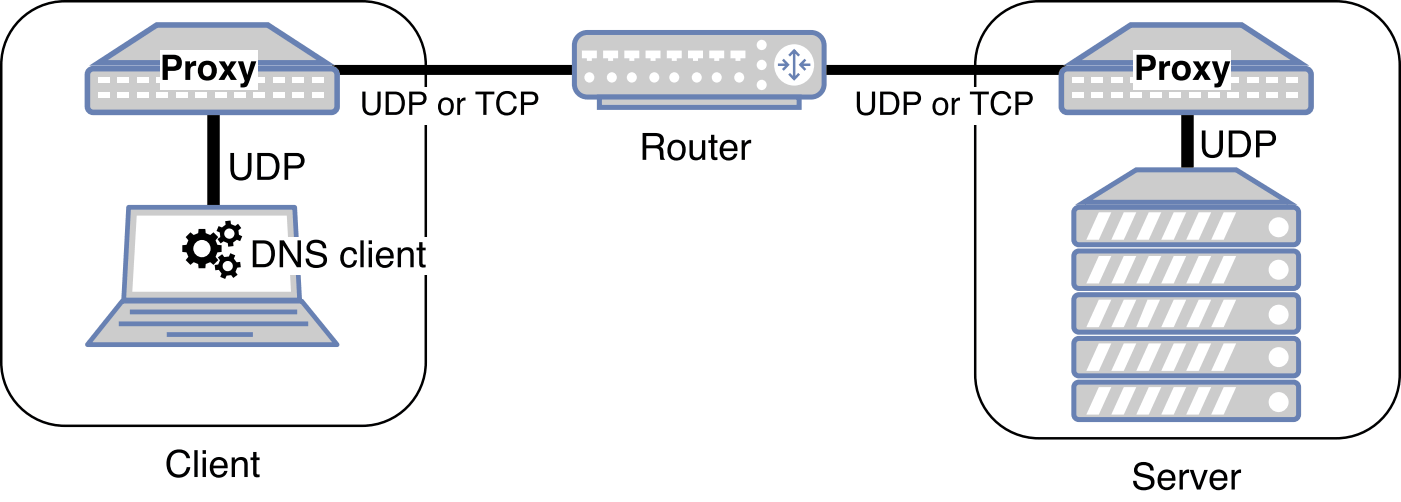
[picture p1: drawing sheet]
<svg xmlns="http://www.w3.org/2000/svg" width="198mm" height="71mm" viewBox="0 0 198 71" stroke-linecap="round" stroke-linejoin="round" font-family="sans-serif">
<path d="M140.4 2.8a9 9 0 0 1 6.4-2.6h41.9a9 9 0 0 1 9 9v43.7a9 9 0 0 1-9 9h-41.9a9 9 0 0 1-9-9v-43.7a9 9 0 0 1 2.6-6.4z" fill="none" stroke="#000" stroke-width=".35"/>
<path d="M160.5 65.6a1.66 1.66 0 0 1 2.4 .3l.1 .6h-.5a.97 .97 0 0 0-.8-.8 .97 .97 0 0 0-1 .5 .55 .55 0 0 0 .6 .7l.8 .2a1.09 1.09 0 0 1 1 1.2 1.09 1.09 0 0 1-1.2 .9 1.4 1.4 0 0 1-1.8-1.3h.4a1.12 1.12 0 0 0 .9 .9 1.12 1.12 0 0 0 1.1-.4 .67 .67 0 0 0-.7-.9l-.5-.1a1.02 1.02 0 0 1-1.1-.7 1.02 1.02 0 0 1 .3-1.1zM163.9 66.7a1.27 1.27 0 0 1 1.5-.2 1.27 1.27 0 0 1 .6 1.4h-2a.79 .79 0 0 0 .6 .9 .79 .79 0 0 0 1-.5h.4a1.29 1.29 0 0 1-1.6 .9 1.29 1.29 0 0 1-.9-1.7zM164.3 67l-.3 .5h1.6a.76 .76 0 0 0-.5-.7 .76 .76 0 0 0-.8 .2zM166.6 66.4h.5v.5a.81 .81 0 0 1 .9-.6v.5a.72 .72 0 0 0-.9 .8v1.5h-.5zM168.1 66.4h.5l.7 2.2 .8-2.2h.5l-1 2.7h-.5zM171.2 66.7a1.27 1.27 0 0 1 1.6-.2 1.27 1.27 0 0 1 .6 1.4h-2a.79 .79 0 0 0 .6 .9 .79 .79 0 0 0 .9-.5h.5a1.29 1.29 0 0 1-1.7 .9 1.29 1.29 0 0 1-.8-1.7zM171.6 67l-.2 .5h1.5a.76 .76 0 0 0-.4-.7 .76 .76 0 0 0-.9 .2zM174 66.4h.4v.5a.81 .81 0 0 1 .9-.6v.5a.72 .72 0 0 0-.9 .8v1.5h-.4z" fill="#000"/>
<path d="M2.8 2.8a9 9 0 0 1 6.4-2.6h42a9 9 0 0 1 8.9 9v42a9 9 0 0 1-8.9 8.9h-42a9 9 0 0 1-9-8.9v-42a9 9 0 0 1 2.6-6.4z" fill="#fff"/>
<path d="M2.8 2.8a9 9 0 0 1 6.4-2.6h42a9 9 0 0 1 8.9 9v42a9 9 0 0 1-8.9 8.9h-42a9 9 0 0 1-9-8.9v-42a9 9 0 0 1 2.6-6.4z" fill="none" stroke="#000" stroke-width=".35"/>
<path d="M24 64.1a1.63 1.63 0 0 1 1.6-.6 1.63 1.63 0 0 1 1.2 1.2h-.5a1.17 1.17 0 0 0-1.3-.8 1.17 1.17 0 0 0-.9 1.2 1.42 1.42 0 0 0 1.2 1.9 1.09 1.09 0 0 0 1.1-1h.5a1.71 1.71 0 0 1-2 1.5 1.71 1.71 0 0 1-1.4-2.1 2.09 2.09 0 0 1 .5-1.3zM27.5 63.6h.4v3.8h-.4zM28.6 64.6h.5v2.8h-.5zM28.6 63.6h.5v.5h-.5zM30 65a1.27 1.27 0 0 1 1.5-.3 1.27 1.27 0 0 1 .7 1.4h-2.1a.79 .79 0 0 0 .6 1 .79 .79 0 0 0 1-.6h.4a1.29 1.29 0 0 1-1.6 .9 1.29 1.29 0 0 1-.8-1.7zM30.4 65.2l-.3 .6h1.6a.76 .76 0 0 0-.5-.8 .76 .76 0 0 0-.8 .2zM32.7 64.6h.5v.4a.98 .98 0 0 1 1.1-.4 .98 .98 0 0 1 .7 1v1.8h-.5v-1.8a.65 .65 0 0 0-.6-.6 .65 .65 0 0 0-.7 .5v1.9h-.5zM35.8 63.8h.4v.8h.5v.4h-.5v1.8l.1 .2h.4v.4a.61 .61 0 0 1-.9-.6v-1.8h-.4v-.4h.4z" fill="#000"/>
<path d="M46.9 9.9h34.2" fill="none" stroke="#000" stroke-width="1.4" stroke-linecap="butt"/>
<path d="M50.8 12.3h25.4v5.3h-25.4z" fill="#fff"/>
<path d="M51.2 12.9h.4v2.1a.85 .85 0 0 0 .9 .9 .85 .85 0 0 0 .8-.9v-2.1h.5v1.9a1.31 1.31 0 0 1-1.3 1.5 1.31 1.31 0 0 1-1.3-1.5zM54.9 13.3v2.5a2.15 2.15 0 0 0 1.4-.1 1.59 1.59 0 0 0 0-2.2l-.6-.2zM54.5 12.9a2.75 2.75 0 0 1 2.2 .3 1.97 1.97 0 0 1-.2 2.8l-.7 .2h-1.3zM57.8 12.9h1.5a.95 .95 0 0 1 1 1 .95 .95 0 0 1-1 .9h-1v1.4h-.5zM58.3 13.3v1.2h.8a.58 .58 0 0 0 .7-.6 .58 .58 0 0 0-.7-.6zM62.6 14.2a1.14 1.14 0 0 0 .2 1.7 .84 .84 0 0 0 .9-1.1 .67 .67 0 0 0-.4-.6 .67 .67 0 0 0-.7 0zM62.2 14.1a1.14 1.14 0 0 1 1.4-.2 1.14 1.14 0 0 1 .5 1.4 1.13 1.13 0 0 1-1.4 1 1.13 1.13 0 0 1-.8-1.5zM64.6 13.8h.4v.4a.7 .7 0 0 1 .8-.4v.4a.62 .62 0 0 0-.8 .6v1.4h-.4zM67.2 12.9h2.6v.4h-1.1v2.9h-.4v-2.9h-1.1zM70.5 13.4a1.43 1.43 0 0 1 1.4-.5 1.43 1.43 0 0 1 1.1 1h-.5a1.02 1.02 0 0 0-1.1-.6 1.02 1.02 0 0 0-.8 1 1.2 1.2 0 0 0 1.3 1.6 1.02 1.02 0 0 0 .7-.9h.4a1.48 1.48 0 0 1-1.7 1.3 1.48 1.48 0 0 1-1.2-1.8 1.81 1.81 0 0 1 .4-1.1zM73.6 12.9h1.5a.95 .95 0 0 1 .9 1 .95 .95 0 0 1-.9 .9h-1.1v1.4h-.4zM74 13.3v1.2h.9a.58 .58 0 0 0 .7-.6 .58 .58 0 0 0-.7-.6z" fill="#000"/>
<path d="M116.4 9.9h34.2" fill="none" stroke="#000" stroke-width="1.4" stroke-linecap="butt"/>
<path d="M120.6 12.3h25.4v5.3h-25.4z" fill="#fff"/>
<path d="M121 12.9h.5v2.1a.85 .85 0 0 0 .8 .9 .85 .85 0 0 0 .9-.9v-2.1h.4v1.9a1.31 1.31 0 0 1-1.3 1.5 1.31 1.31 0 0 1-1.3-1.5zM124.8 13.3v2.5a2.15 2.15 0 0 0 1.3-.1 1.59 1.59 0 0 0 .1-2.2l-.6-.2zM124.3 12.9a2.75 2.75 0 0 1 2.2 .3 1.97 1.97 0 0 1-.1 2.8l-.7 .2h-1.4zM127.7 12.9h1.4a.95 .95 0 0 1 1 1 .95 .95 0 0 1-1 .9h-1v1.4h-.4zM128.1 13.3v1.2h.9a.58 .58 0 0 0 .7-.6 .58 .58 0 0 0-.7-.6zM132.4 14.2a1.14 1.14 0 0 0 .2 1.7 .84 .84 0 0 0 .9-1.1 .67 .67 0 0 0-.3-.6 .67 .67 0 0 0-.8 0zM132 14.1a1.14 1.14 0 0 1 1.4-.2 1.14 1.14 0 0 1 .5 1.4 1.13 1.13 0 0 1-1.3 1 1.13 1.13 0 0 1-.9-1.5zM134.4 13.8h.4v.4a.7 .7 0 0 1 .8-.4v.4a.62 .62 0 0 0-.8 .6v1.4h-.4zM137 12.9h2.7v.4h-1.1v2.9h-.5v-2.9h-1.1zM140.3 13.4a1.43 1.43 0 0 1 1.5-.5 1.43 1.43 0 0 1 1 1h-.4a1.02 1.02 0 0 0-1.2-.6 1.02 1.02 0 0 0-.8 1 1.2 1.2 0 0 0 1.4 1.6 1.02 1.02 0 0 0 .6-.9h.5a1.48 1.48 0 0 1-1.7 1.3 1.48 1.48 0 0 1-1.3-1.8 1.81 1.81 0 0 1 .4-1.1zM143.4 12.9h1.5a.95 .95 0 0 1 1 1 .95 .95 0 0 1-1 .9h-1v1.4h-.5zM143.9 13.3v1.2h.9a.58 .58 0 0 0 .7-.6 .58 .58 0 0 0-.7-.6z" fill="#000"/>
<path d="M81.7 5.1l.8-.4 .5-.1h31.6a1.82 1.82 0 0 1 1.8 1.8v5.5a1.82 1.82 0 0 1-1.8 1.8h-31.6a1.82 1.82 0 0 1-1.9-1.8v-5.5l.1-.5z" fill="#ccc"/>
<path d="M81.7 5.1l.8-.4 .5-.1h31.6a1.82 1.82 0 0 1 1.8 1.8v5.5a1.82 1.82 0 0 1-1.8 1.8h-31.6a1.82 1.82 0 0 1-1.9-1.8v-5.5l.1-.5z" fill="none" stroke="#6881b3" stroke-width=".71" stroke-linecap="butt"/>
<path d="M84.7 13.7h28.2v1.5h-28.2z" fill="#ccc"/>
<path d="M84.7 13.7h28.2v1.5h-28.2z" fill="none" stroke="#6881b3" stroke-width=".71" stroke-linecap="butt"/>
<g fill="#fff">
<path d="M110.4 6.9a2.86 2.86 0 0 1 3.9 .3 2.86 2.86 0 0 1 0 3.9 2.86 2.86 0 0 1-3.9 .4 2.98 2.98 0 0 1 0-4.6z"/>
<path d="M82.2 7.1h2.1v1.1h-.7v.4h-.7v-.4h-.7zM85.2 7.1h2.1v1.1h-.7v.4h-.7v-.4h-.7zM88.2 7.1h2.1v1.1h-.7v.4h-.7v-.4h-.7zM91.2 7.1h2.1v1.1h-.7v.4h-.7v-.4h-.7zM94.2 7.1h2.1v1.1h-.7v.4h-.7v-.4h-.7zM97.2 7.1h2.1v1.1h-.7v.4h-.7v-.4h-.7zM100.2 7.1h2.1v1.1h-.7v.4h-.7v-.4h-.7zM103.2 7.1h2.1v1.1h-.7v.4h-.7v-.4h-.7z"/>
<circle cx="107.6" cy="6.4" r=".72"/>
<circle cx="107.6" cy="12" r=".72"/>
<circle cx="107.6" cy="9.2" r=".72"/>
<circle cx="104.4" cy="10.9" r=".72"/>
<circle cx="101.2" cy="10.9" r=".72"/>
<circle cx="98.4" cy="10.9" r=".72"/>
<circle cx="95.2" cy="10.9" r=".72"/>
<circle cx="92.4" cy="10.9" r=".72"/>
<circle cx="89.2" cy="10.9" r=".72"/>
<circle cx="86.4" cy="10.9" r=".72"/>
<circle cx="83.2" cy="10.9" r=".72"/>
</g>
<path d="M109.9 9.1h1.4M110.6 8.4l.7 .7-.7 .8M111.5 7.9l.7-.8 .7 .8M111.5 10.4l.7 .8 .7-.8M112.2 7.1v4.1M113.1 9.1h1.4M113.8 8.4l-.7 .7 .7 .8" fill="none" stroke="#6881b3" stroke-width=".35"/>
<path d="M91.3 19.2v1.3h1.2a.66 .66 0 0 0 .8-.6 .66 .66 0 0 0-.8-.7zM90.8 18.8h1.7a1.04 1.04 0 0 1 1.2 .6 1.04 1.04 0 0 1-.5 1.3l.4 .4 .2 1.2 .1 .3h-.6l-.1-1.1a.59 .59 0 0 0-.7-.6h-1.2v1.7h-.5zM95.1 20.3a1.31 1.31 0 0 0 .2 1.9 .79 .79 0 0 0 1.1-.8 .89 .89 0 0 0-.3-1 .89 .89 0 0 0-1-.1zM94.6 20.1a1.31 1.31 0 0 1 1.7-.2 1.31 1.31 0 0 1 .5 1.6 1.31 1.31 0 0 1-1.5 1.2 1.31 1.31 0 0 1-1-1.8zM97.4 19.8h.5v1.8a.62 .62 0 0 0 .6 .7 .62 .62 0 0 0 .6-.7l.1-1.8h.4v2.8h-.4v-.4a.96 .96 0 0 1-1.1 .4 .96 .96 0 0 1-.7-.9zM100.4 19h.5v.8h.5v.4h-.5v1.8l.1 .2h.4v.4a.61 .61 0 0 1-1-.6v-1.8h-.3v-.4h.3zM102 20.2a1.27 1.27 0 0 1 1.6-.3 1.27 1.27 0 0 1 .6 1.4h-2a.79 .79 0 0 0 .5 1 .79 .79 0 0 0 1-.6h.4a1.29 1.29 0 0 1-1.6 .9 1.29 1.29 0 0 1-.8-1.7zM102.4 20.4l-.2 .6h1.5a.76 .76 0 0 0-.4-.8 .76 .76 0 0 0-.9 .2zM104.8 19.8h.4v.5a.81 .81 0 0 1 .9-.5v.5a.72 .72 0 0 0-.9 .7v1.6h-.4z" fill="#000"/>
<path d="M167.7 16.1v8.1" fill="none" stroke="#000" stroke-width="1.8" stroke-linecap="butt"/>
<path d="M169.3 17.6h11.3v6.4h-11.3z" fill="#fff"/>
<path d="M169.8 18.4h.5v2.4a.98 .98 0 0 0 1 1.1 .98 .98 0 0 0 .9-1.1v-2.4h.6v2.2a1.52 1.52 0 0 1-1.5 1.7 1.52 1.52 0 0 1-1.5-1.7zM174.1 18.9v2.9a2.48 2.48 0 0 0 1.5-.2 1.78 1.78 0 0 0-.1-2.6zM173.6 18.4a3.2 3.2 0 0 1 2.5 .3 2.22 2.22 0 0 1-.3 3.4l-.7 .1h-1.5zM177.4 18.4h1.7a1.1 1.1 0 0 1 1.2 1.1 1.1 1.1 0 0 1-1.2 1.1h-1.2v1.6h-.5zM177.9 18.9v1.3h1.1a.67 .67 0 0 0 .7-.7 .67 .67 0 0 0-.7-.6z" fill="#000"/>
<path d="M151.9 54.2l.5-.2h30.3a.71 .71 0 0 1 .7 .7v3.9a.71 .71 0 0 1-.7 .7h-30.3a.71 .71 0 0 1-.7-.7v-3.9z" fill="#ccc"/>
<path d="M151.9 54.2l.5-.2h30.3a.71 .71 0 0 1 .7 .7v3.9a.71 .71 0 0 1-.7 .7h-30.3a.71 .71 0 0 1-.7-.7v-3.9z" fill="none" stroke="#6881b3" stroke-width=".71" stroke-linecap="butt"/>
<path d="M151.9 48l.5-.2h30.3a.71 .71 0 0 1 .7 .7v3.9a.71 .71 0 0 1-.7 .7h-30.3a.71 .71 0 0 1-.7-.7v-3.9z" fill="#ccc"/>
<path d="M151.9 48l.5-.2h30.3a.71 .71 0 0 1 .7 .7v3.9a.71 .71 0 0 1-.7 .7h-30.3a.71 .71 0 0 1-.7-.7v-3.9z" fill="none" stroke="#6881b3" stroke-width=".71" stroke-linecap="butt"/>
<path d="M151.9 41.8l.5-.2h30.3a.71 .71 0 0 1 .7 .7v3.9a.71 .71 0 0 1-.7 .7h-30.3a.71 .71 0 0 1-.7-.7v-3.9z" fill="#ccc"/>
<path d="M151.9 41.8l.5-.2h30.3a.71 .71 0 0 1 .7 .7v3.9a.71 .71 0 0 1-.7 .7h-30.3a.71 .71 0 0 1-.7-.7v-3.9z" fill="none" stroke="#6881b3" stroke-width=".71" stroke-linecap="butt"/>
<path d="M151.9 35.7l.5-.2h30.3a.71 .71 0 0 1 .7 .7v3.8a.71 .71 0 0 1-.7 .7h-30.3a.71 .71 0 0 1-.7-.7v-3.8z" fill="#ccc"/>
<path d="M151.9 35.7l.5-.2h30.3a.71 .71 0 0 1 .7 .7v3.8a.71 .71 0 0 1-.7 .7h-30.3a.71 .71 0 0 1-.7-.7v-3.8z" fill="none" stroke="#6881b3" stroke-width=".71" stroke-linecap="butt"/>
<path d="M151.9 29.5l.5-.2h30.3a.71 .71 0 0 1 .7 .7v3.9a.71 .71 0 0 1-.7 .7h-30.3a.71 .71 0 0 1-.7-.7v-3.9z" fill="#ccc"/>
<path d="M151.9 29.5l.5-.2h30.3a.71 .71 0 0 1 .7 .7v3.9a.71 .71 0 0 1-.7 .7h-30.3a.71 .71 0 0 1-.7-.7v-3.9z" fill="none" stroke="#6881b3" stroke-width=".71" stroke-linecap="butt"/>
<path d="M153.1 28.6l7.4-4.6h14.1l7.4 4.6z" fill="#ccc"/>
<path d="M153.1 28.6l7.4-4.6h14.1l7.4 4.6z" fill="none" stroke="#6881b3" stroke-width=".71" stroke-linecap="butt"/>
<g fill="#fff">
<path d="M155.2 54.7h1.8l-1.8 3.9h-1.7zM158.7 54.7h1.8l-1.8 3.9h-1.7zM162.3 54.7h1.7l-1.7 3.9h-1.8zM165.8 54.7h1.8l-1.8 3.9h-1.8zM169.3 54.7h1.8l-1.8 3.9h-1.7zM172.9 54.7h1.7l-1.7 3.9h-1.8zM155.2 48.5h1.8l-1.8 3.9h-1.7zM158.7 48.5h1.8l-1.8 3.9h-1.7zM162.3 48.5h1.7l-1.7 3.9h-1.8zM165.8 48.5h1.8l-1.8 3.9h-1.8zM169.3 48.5h1.8l-1.8 3.9h-1.7zM172.9 48.5h1.7l-1.7 3.9h-1.8zM155.2 42.3h1.8l-1.8 3.9h-1.7zM158.7 42.3h1.8l-1.8 3.9h-1.7zM162.1 42.3h1.8l-1.8 3.9h-1.6zM165.8 42.3h1.8l-1.8 3.9h-1.8zM169.3 42.3h1.8l-1.8 3.9h-1.7zM172.9 42.3h1.7l-1.7 3.9h-1.8zM155.2 36.2h1.8l-1.8 3.8h-1.7zM158.7 36.2h1.8l-1.8 3.8h-1.7zM162.3 36.2h1.7l-1.7 3.8h-1.8zM165.8 36.2h1.8l-1.8 3.8h-1.8zM169.3 36.2h1.8l-1.8 3.8h-1.7zM172.9 36.2h1.7l-1.7 3.8h-1.8zM155.2 30h1.8l-1.8 3.9h-1.7zM158.7 30h1.8l-1.8 3.9h-1.7zM162.3 30h1.7l-1.7 3.9h-1.8zM165.8 30h1.8l-1.8 3.9h-1.8zM169.3 30h1.8l-1.8 3.9h-1.7zM172.9 30h1.7l-1.7 3.9h-1.8z"/>
<circle cx="180.6" cy="56.8" r="1.41"/>
<circle cx="180.6" cy="50.4" r="1.41"/>
<circle cx="180.6" cy="44.5" r="1.41"/>
<circle cx="180.6" cy="38.1" r="1.41"/>
<circle cx="180.6" cy="32.1" r="1.41"/>
</g>
<path d="M30.2 16.1v13.4" fill="none" stroke="#000" stroke-width="1.8" stroke-linecap="butt"/>
<path d="M32.1 20.8h11.3v6.4h-11.3z" fill="#fff"/>
<path d="M32.5 21.6h.6v2.4a.98 .98 0 0 0 .9 1.1 .98 .98 0 0 0 1-1.1v-2.4h.5v2.1a1.52 1.52 0 0 1-1.5 1.8 1.52 1.52 0 0 1-1.5-1.8zM36.9 22v3a2.48 2.48 0 0 0 1.5-.2 1.78 1.78 0 0 0-.1-2.7zM36.3 21.6a3.2 3.2 0 0 1 2.6 .3 2.22 2.22 0 0 1-.3 3.4l-.7 .1h-1.6zM40.2 21.6h1.7a1.1 1.1 0 0 1 1.1 1.1 1.1 1.1 0 0 1-1.1 1.1h-1.2v1.6h-.5zM40.7 22v1.4h1a.67 .67 0 0 0 .8-.7 .67 .67 0 0 0-.8-.7z" fill="#000"/>
<path d="M17.3 42.5h25.3l5 6.2h-35.3zM18.2 29.3h23.4l.7 13.1h-24.8z" fill="#ccc"/>
<path d="M18.2 29.3h23.4l.7 13.1h-24.8zM16.8 45.7h26.7M17.3 42.5h25.3l5 6.2h-35.3zM18.3 44.1h23.7M23.6 47.3h12.1" fill="none" stroke="#6881b3" stroke-width=".67" stroke-linecap="butt"/>
<path d="M19.3 30.5h21.2l.6 10.7h-22.4z" fill="#fff"/>
<path d="M13.9 8.9l8.2-5.4h15.7l8.3 5.4z" fill="#ccc"/>
<path d="M13.9 8.9l8.2-5.4h15.7l8.3 5.4z" fill="none" stroke="#6881b3" stroke-width=".78" stroke-linecap="butt"/>
<path d="M12.6 9.9l.6-.2h33.6a.82 .82 0 0 1 .8 .8v4.6a.82 .82 0 0 1-.8 .8h-33.6a.82 .82 0 0 1-.9-.8v-4.6z" fill="#ccc"/>
<path d="M12.6 9.9l.6-.2h33.6a.82 .82 0 0 1 .8 .8v4.6a.82 .82 0 0 1-.8 .8h-33.6a.82 .82 0 0 1-.9-.8v-4.6z" fill="none" stroke="#6881b3" stroke-width=".78" stroke-linecap="butt"/>
<g fill="#fff">
<path d="M13.9 10.9h1.6v.9h-1.6z"/>
<path d="M16.7 10.9h1.5v.9h-1.5z"/>
<path d="M19.4 10.9h1.6v.9h-1.6z"/>
<path d="M22.1 10.9h1.6v.9h-1.6z"/>
<path d="M24.9 10.9h1.6v.9h-1.6z"/>
<path d="M27.6 10.9h1.6v.9h-1.6z"/>
<path d="M30.4 10.9h1.5v.9h-1.5z"/>
<path d="M33.1 10.9h1.6v.9h-1.6z"/>
<path d="M14 13h1.5v.8h-1.5z"/>
<path d="M16.7 13h1.5v.8h-1.5z"/>
<path d="M19.4 13h1.6v.8h-1.6z"/>
<path d="M22.1 13h1.6v.8h-1.6z"/>
<path d="M24.9 13h1.6v.8h-1.6z"/>
<path d="M27.6 13h1.6v.8h-1.6z"/>
<path d="M30.4 13h1.5v.8h-1.5z"/>
<path d="M33.1 13h1.6v.8h-1.6z"/>
<path d="M35.9 10.9h1.5v.9h-1.5z"/>
<path d="M35.9 13h1.5v.8h-1.5z"/>
<path d="M38.6 10.9h1.6v.9h-1.6z"/>
<path d="M38.6 13h1.6v.8h-1.6z"/>
<path d="M41.4 10.9h1.5v.9h-1.5z"/>
<path d="M41.4 13h1.5v.8h-1.5z"/>
<path d="M44.1 10.9h1.6v.9h-1.6z"/>
<path d="M44.1 13h1.6v.8h-1.6z"/>
<path d="M22.6 7.1h13.7v5.6h-13.7z"/>
</g>
<path d="M23.7 8.4v1a1.37 1.37 0 0 0 1.1-.1 .54 .54 0 0 0 .1-.6 .54 .54 0 0 0-.5-.3zM23 7.7h1.5a1.14 1.14 0 0 1 1.2 1.2 1.14 1.14 0 0 1-1.2 1.1h-.8v1.3h-.7zM26.2 8.7h.6v.4a.82 .82 0 0 1 .9-.5v.7a.65 .65 0 0 0-.8 .7v1.3h-.7zM28.8 9.4a.91 .91 0 0 0 .5 1.4 .86 .86 0 0 0 .6-.8 .86 .86 0 0 0-.6-.8zM28.3 9a1.4 1.4 0 0 1 2.3 .6 1.4 1.4 0 0 1-1.6 1.8 1.46 1.46 0 0 1-.7-2.4zM30.9 8.7h.8l.5 .7 .4-.7h.8l-.8 1.2 .9 1.4h-.9l-.4-.8-.5 .8h-.8l.9-1.3zM33.6 8.7h.8l.5 1.9 .6-1.9h.7l-1 2.9a.95 .95 0 0 1-1.2 .7v-.5a.43 .43 0 0 0 .6-.4z" fill="#000"/>
<path d="M151.5 8.9l8.2-5.4h15.7l8.2 5.4z" fill="#ccc"/>
<path d="M151.5 8.9l8.2-5.4h15.7l8.2 5.4z" fill="none" stroke="#6881b3" stroke-width=".78" stroke-linecap="butt"/>
<path d="M150.2 9.9l.6-.2h33.6a.82 .82 0 0 1 .8 .8v4.6a.82 .82 0 0 1-.8 .8h-33.6a.82 .82 0 0 1-.9-.8v-4.6z" fill="#ccc"/>
<path d="M150.2 9.9l.6-.2h33.6a.82 .82 0 0 1 .8 .8v4.6a.82 .82 0 0 1-.8 .8h-33.6a.82 .82 0 0 1-.9-.8v-4.6z" fill="none" stroke="#6881b3" stroke-width=".78" stroke-linecap="butt"/>
<g fill="#fff">
<path d="M151.5 10.9h1.6v.9h-1.6z"/>
<path d="M154.2 10.9h1.6v.9h-1.6z"/>
<path d="M157 10.9h1.6v.9h-1.6z"/>
<path d="M159.7 10.9h1.6v.9h-1.6z"/>
<path d="M162.5 10.9h1.5v.9h-1.5z"/>
<path d="M165.2 10.9h1.6v.9h-1.6z"/>
<path d="M168 10.9h1.5v.9h-1.5z"/>
<path d="M170.7 10.9h1.6v.9h-1.6z"/>
<path d="M151.5 13h1.6v.8h-1.6z"/>
<path d="M154.2 13h1.6v.8h-1.6z"/>
<path d="M157 13h1.6v.8h-1.6z"/>
<path d="M159.7 13h1.6v.8h-1.6z"/>
<path d="M162.5 13h1.5v.8h-1.5z"/>
<path d="M165.2 13h1.6v.8h-1.6z"/>
<path d="M168 13h1.5v.8h-1.5z"/>
<path d="M170.7 13h1.6v.8h-1.6z"/>
<path d="M173.5 10.9h1.5v.9h-1.5z"/>
<path d="M173.5 13h1.5v.8h-1.5z"/>
<path d="M176.2 10.9h1.6v.9h-1.6z"/>
<path d="M176.2 13h1.6v.8h-1.6z"/>
<path d="M178.9 10.9h1.6v.9h-1.6z"/>
<path d="M178.9 13h1.6v.8h-1.6z"/>
<path d="M181.7 10.9h1.5v.9h-1.5z"/>
<path d="M181.7 13h1.5v.8h-1.5z"/>
<path d="M160.2 7.1h13.7v5.6h-13.7z"/>
</g>
<g fill="#000">
<path d="M161.3 8.4v1a1.37 1.37 0 0 0 1.1-.1 .54 .54 0 0 0 .1-.6 .54 .54 0 0 0-.5-.3zM160.6 7.7h1.5a1.14 1.14 0 0 1 1.2 1.2 1.14 1.14 0 0 1-1.3 1.1h-.7v1.3h-.7zM163.8 8.7h.6v.4a.82 .82 0 0 1 .9-.5v.7a.65 .65 0 0 0-.8 .7v1.3h-.7zM166.4 9.4a.91 .91 0 0 0 .5 1.4 .86 .86 0 0 0 .6-.8 .86 .86 0 0 0-.6-.8zM165.9 9a1.4 1.4 0 0 1 2.3 .6 1.4 1.4 0 0 1-1.6 1.8 1.46 1.46 0 0 1-.7-2.4zM168.5 8.7h.8l.5 .7 .4-.7h.8l-.8 1.2 .8 1.4h-.8l-.5-.8-.4 .8h-.9l.9-1.3zM171.2 8.7h.7l.6 1.9 .6-1.9h.7l-1 2.9a.95 .95 0 0 1-1.2 .7v-.5a.43 .43 0 0 0 .5-.4z"/>
<path d="M26.9 32.8l-.7 .7 .4 .4-.3 .7h-.5v1h.5l.3 .7-.4 .4 .7 .7 .5-.4 .6 .3 .1 .6h.9l.1-.6 .6-.3 .5 .4 .6-.7-.4-.4 .3-.7h.6v-1h-.6l-.3-.7 .4-.4-.6-.7-.5 .4-.6-.3-.1-.6h-.9l-.1 .6-.6 .3zM27.3 35.1a1.22 1.22 0 0 1 2.4 0 1.22 1.22 0 0 1-2.4 0z"/>
<path d="M30.9 31.9l-.3 .7 .4 .2 .1 .7-.4 .3 .5 .6 .4-.3 .6 .2v.5h.8l-.1-.5 .6-.4 .4 .2 .3-.7-.4-.2-.1-.7 .4-.3-.5-.6-.4 .3-.6-.2v-.5h-.8l.1 .5-.6 .4zM31.7 33a.73 .73 0 0 1 1.4 0 .73 .73 0 0 1-1.4 0z"/>
<path d="M30.8 36.4l.3 .4-.3 .6h-.5l.1 .8 .5-.1 .4 .5-.2 .5 .7 .3 .2-.5h.7l.3 .4 .6-.5-.3-.4 .2-.6 .5-.1-.1-.7-.5 .1-.4-.6 .2-.4-.7-.3-.2 .4-.6 .1-.3-.4zM31.4 37.6a.75 .75 0 0 1 1.5 0 .75 .75 0 0 1-1.5 0z"/>
</g>
<path d="M34.9 33.5h25.8v5.3h-25.8z" fill="#fff"/>
<path d="M36.2 34.4v2.9a2.48 2.48 0 0 0 1.6-.1 1.78 1.78 0 0 0-.1-2.7zM35.7 34a3.2 3.2 0 0 1 2.5 .3 2.22 2.22 0 0 1-.3 3.3l-.7 .1h-1.5zM39.5 34h.6l1.9 3v-3h.5v3.7h-.6l-1.9-3v3h-.5zM43.7 34.2a1.66 1.66 0 0 1 2.3 .3l.1 .6h-.5a.97 .97 0 0 0-.8-.8 .97 .97 0 0 0-1 .5 .55 .55 0 0 0 .6 .7l.8 .2a1.09 1.09 0 0 1 1 1.2 1.09 1.09 0 0 1-1.2 .9 1.4 1.4 0 0 1-1.8-1.3h.5a1.12 1.12 0 0 0 .8 .9 1.12 1.12 0 0 0 1.1-.4 .67 .67 0 0 0-.7-.9l-.5-.1a1.02 1.02 0 0 1-1-.7 1.02 1.02 0 0 1 .3-1.1zM48.4 35.3a1.14 1.14 0 0 1 1.2-.4 1.14 1.14 0 0 1 .8 1h-.4a.69 .69 0 0 0-.7-.6 .69 .69 0 0 0-.7 .7 1.03 1.03 0 0 0 .7 1.4l.4-.1 .3-.5h.4a1.2 1.2 0 0 1-1.3 1 1.2 1.2 0 0 1-1-1.4 1.67 1.67 0 0 1 .3-1.1zM50.9 34h.5v3.7h-.5zM52.1 35h.4v2.7h-.4zM52.1 34h.4v.5h-.4zM53.5 35.3a1.27 1.27 0 0 1 1.5-.2 1.27 1.27 0 0 1 .6 1.4h-2a.79 .79 0 0 0 .6 .9 .79 .79 0 0 0 .9-.5h.5a1.29 1.29 0 0 1-1.7 .9 1.29 1.29 0 0 1-.8-1.7zM53.8 35.6l-.2 .5h1.5a.76 .76 0 0 0-.4-.7 .76 .76 0 0 0-.9 .2zM56.2 35h.4v.4a.98 .98 0 0 1 1.2-.4 .98 .98 0 0 1 .6 1v1.7h-.4v-1.7a.65 .65 0 0 0-.6-.7 .65 .65 0 0 0-.7 .6l-.1 1.8h-.4zM59.2 34.2h.5v.8h.4v.4h-.4v1.8l.1 .2h.3v.3a.61 .61 0 0 1-.9-.5v-1.8h-.4v-.4h.4z" fill="#000"/>
</svg>
